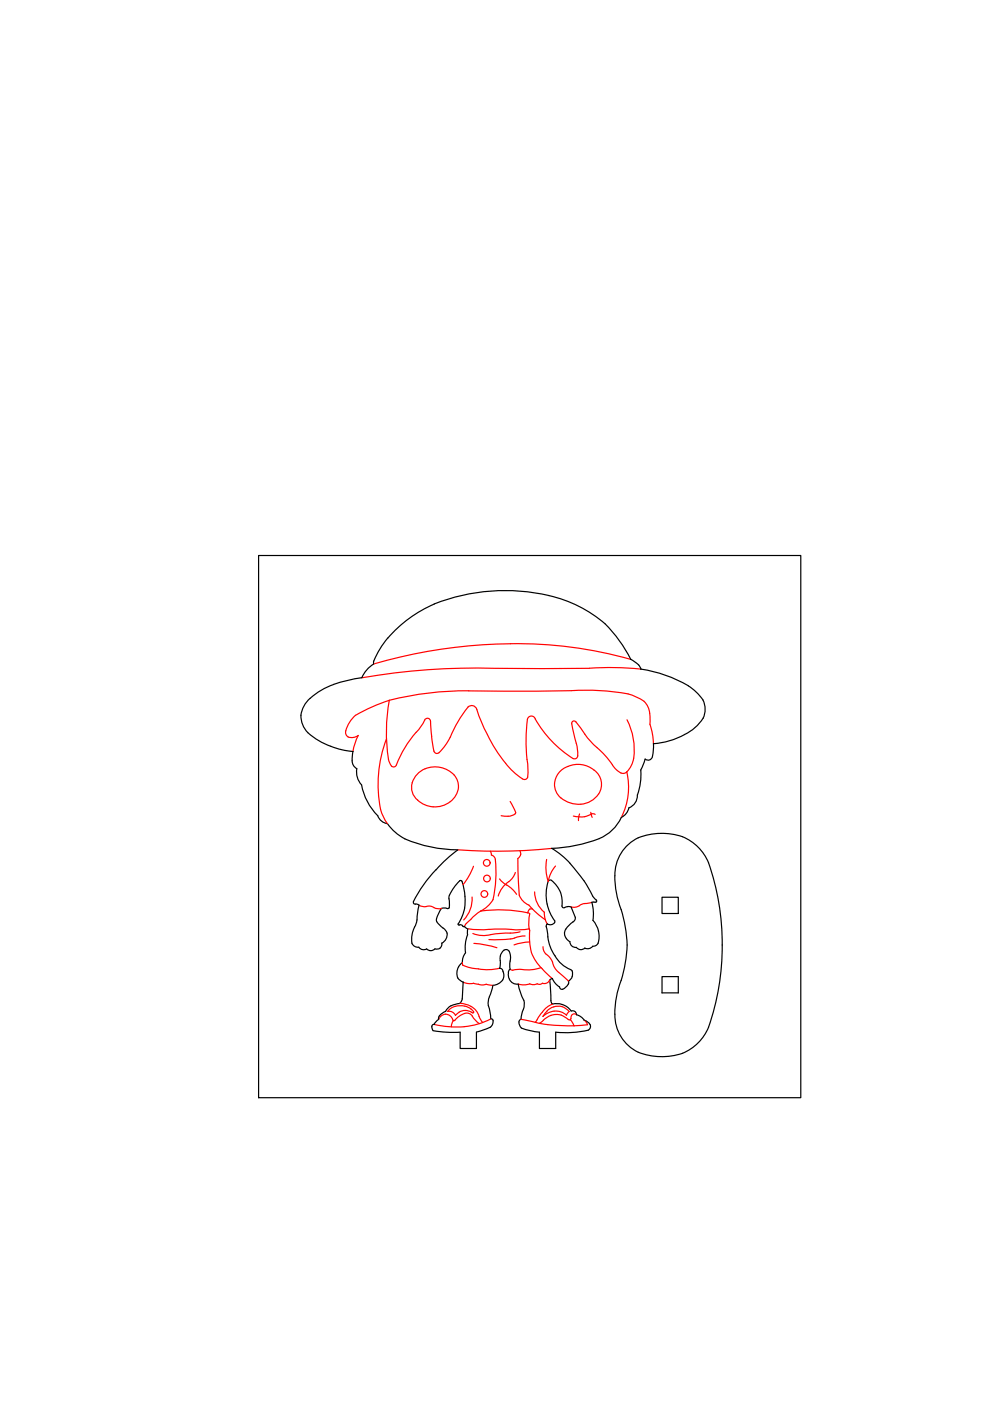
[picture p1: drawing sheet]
<svg xmlns="http://www.w3.org/2000/svg" width="210mm" height="297mm" viewBox="0 0 210 297" stroke-linecap="round" stroke-linejoin="round" font-family="sans-serif">
<!-- layer: 0 -->
<g fill="none" stroke="#f00" stroke-width=".25">
<path d="M133.7 139.8a94.8 94.8 0 0 0-43-1.7l-5.8 1.2-5.6 1.5M81.9 156.7a25.7 25.7 0 0 0-.8 16l1 2M82.5 148.5a29.4 29.4 0 0 0-7.5 3.5 5.1 5.1 0 0 0-1.7 3.7 1.7 1.7 0 0 0 2.7 .2l-.7 1.7-.5 1.7M82.5 148.5a33.9 33.9 0 0 0 .1 13.2 .83 .83 0 0 0 1.2 .8l.2-.1a23.6 23.6 0 0 1 4.2-7.1M88.2 155.3l1.1-1.3 .8-1.3a.64 .64 0 0 1 .7-.4 .64 .64 0 0 1 .5 .6l.2 3.2M91.5 156.1l.3 2.1a1.47 1.47 0 0 0 .7 1.5l.6-.1M93.1 159.6a15.4 15.4 0 0 0 3.4-5.5l1.7-2.8a3 3 0 0 1 1.5-1.7l.9 .1a1.69 1.69 0 0 1 .7 1.4 33.5 33.5 0 0 0 7.8 12.8l1.1 .8a1.31 1.31 0 0 0 1.2 .5l.5-.4M121.1 146.4l-21.7 .1a65.2 65.2 0 0 0-16.9 2M121.2 146.4a50 50 0 0 1 12 .7M132.9 152.6a12.3 12.3 0 0 1 .9 9.7l-.9 1.4M133.2 147.1a7.3 7.3 0 0 1 4 2.3 7.1 7.1 0 0 1 .6 4.2l.6 2.3 .1 1.8M135.9 141.9l-6.5-.4-4.4 .2h-20.2a140.2 140.2 0 0 0-28.1 2"/>
<path d="M88.6 169.6a5.4 5.4 0 0 0 6.9 .4M88.6 169.6a3.8 3.8 0 0 1 .5-6 5.3 5.3 0 0 1 7.9 2 3.9 3.9 0 0 1-1.5 4.4M108.2 169.9l1.1 2.3a1.62 1.62 0 0 1-1.9 .9l-1.1-.2M117 179.9l-5.7 .4-5.7 .2-8.5-.3M122.9 172.6l-.2 1.4M125.3 172.2l.3 1.1M126.2 172.7a1.16 1.16 0 0 0-1.5 .2l-1.2 .3-1.9-.2M126.9 168.3a5.4 5.4 0 0 1-9-.5 4.1 4.1 0 0 1 3.2-5.5 5.2 5.2 0 0 1 6.4 3.3 3.7 3.7 0 0 1-.6 2.7M129.8 162.2l1 1.1a1.39 1.39 0 0 0 2.1 .4 14 14 0 0 1-1.2 9.6M129.9 162.2a27.7 27.7 0 0 0-4.7-5l-3.1-4.1a.49 .49 0 0 0-.6-.2 .49 .49 0 0 0-.3 .6l.5 2.3a11.7 11.7 0 0 1 .8 4.7l-.3 .3-.5 .1a24 24 0 0 1-8.6-8.9 .86 .86 0 0 0-1.3 .5 39 39 0 0 0 .1 10.4v1.9M88.8 191.9l1.1 .3 1.5-.1 .6 .3M92 192.4l.8 .3 .8-.1"/>
<path d="M99.2 196.9l1.9 .2 2.6-.1M100.1 190.2a6.4 6.4 0 0 1-1.8 4.8M100.4 183.7l-1.1 2.3-1.1 1.6M101.9 193.2a29.1 29.1 0 0 1 10 .3M104 180.5l.2 .8M104.2 181.3a1.2 1.2 0 0 1 .8 .9M105 182.2a27.1 27.1 0 0 1-.5 8.5 9.1 9.1 0 0 1-3.5 3.1l-2.1 2-.4 .6M105.9 186.4l.9 .8a7.2 7.2 0 0 1 2.7 2.4M107.9 186.9l-1.4 1.3-.9 1.8M109.3 185l-.4 .9-1 1M109.8 182l.3 7.8M110.1 189.8l.5 .9 .7 .7a5.8 5.8 0 0 1 2.2 1.9l2.1 1.7"/>
<path d="M110.2 180.4l.2 .7-.2 .5-.4 .4M110.3 197.6l-1.3 .2-3.2 .1a11.6 11.6 0 0 1-4.9 .2l-.6-.2M111.3 198.4l-1.3 .2a15.1 15.1 0 0 1-6.3 .6M111.9 193.5l.4 .3M112.2 196.9l.1 .2a10.3 10.3 0 0 0 1.8 7.4l3 3M112.2 196.9a29.9 29.9 0 0 1-6.5 .1l-2 .1M112.3 199.7l-1.7 .2-1.6 .4M112.3 193.8l-.2 1.5 .1 1.6M112.9 192.7h-.2a.71 .71 0 0 0-.8 .8M113.4 189.1a5.6 5.6 0 0 0 2 4.3l.2 1.6M115.6 195l.4 .9M115.9 182.2l-.1 2.7 .4 2 .6-1.8 1-1.5"/>
<path d="M125.5 191.3l-.4 .1a5.1 5.1 0 0 0-2.9 .9h-1.1M94.4 215l-1 .5-.4 .6M96.1 216.4l-.3 .6-.1 .7M97.5 212.7l1.5 .3 .9 .4M98 204.1l.1 .5 .6 .3 1.6 .4 1.1 .1M98.2 208.2l.9 .3h1.3l1 .2M98.6 214.9l-1 .4-1.3 1.1-.3-.2a1.64 1.64 0 0 0-1.6-1.2M98.6 214.8a1.46 1.46 0 0 1 1.8 1l1.2 1.2M98.6 213.3a3.6 3.6 0 0 0-3.7 1.1 1.47 1.47 0 0 1 1.7 .9 2.59 2.59 0 0 1 3.6-.6M98.6 213.3l1.3 .7M99.9 213.4a4.4 4.4 0 0 1 2 2.8l.4 .6M99.9 214l.5 .5v.2h-.2"/>
<path d="M100.5 200l2.1 .3 2.8 .6M101.4 208.7a2.26 2.26 0 0 0 1.7 0l1.4 .2M104 216a17.3 17.3 0 0 1-12 1.2M105.9 205.3l-1.9 .3-2.6-.2M108.2 205.5l.5 .2 2-.2M110.5 216.1l5.7 1.1M113.9 216.2l-.4 .6M114.7 205.2l-1.7 .4h-2.3M115.1 200.7l.1 .4a2.41 2.41 0 0 0 1.2 1.7l.5 .7 .8 1.9 .8 .8M116.6 207.8l-.1 .1a1.2 1.2 0 0 1-1.5 .6 .92 .92 0 0 1-1.1 .1 1.72 1.72 0 0 1-1.6 0l-1.4 .2-1-.2M117.1 212.9a8 8 0 0 0-3.2 3.3M118.5 206.2l2 1.8"/>
<path d="M119.2 213.4a3.5 3.5 0 0 0-4.1 2.1l.9-.6 1.5-.5M119.2 213.4l.9 .6 .6 .5-.6 .7-1.2-.7-1.4-.1M120.9 216.2l.5 .6 .3 .7M122.2 215.1a.75 .75 0 0 0-.9 0 .75 .75 0 0 0-.3 .9 .31 .31 0 0 1-.2 .2 .31 .31 0 0 1-.3-.1 3.8 3.8 0 0 0-5.7 .6l-.4 .3M123.9 216.3l.7 1-3.5 .2-4.9-.2"/>
<circle cx="102.7" cy="189.5" r=".71"/>
<circle cx="103.2" cy="182.9" r=".71"/>
<circle cx="103.2" cy="186.3" r=".71"/>
</g>
<g fill="none" stroke="#000" stroke-width=".25">
<path d="M54.8 117.8h115v114.9h-115zM133.7 139.8l1.7 1.2M133.7 139.8a24.2 24.2 0 0 0-17.3-13.5 40 40 0 0 0-26.3 2.7 23.5 23.5 0 0 0-10.9 11.1v.7M65.3 155.4a16.9 16.9 0 0 0 9.5 3.9 4.6 4.6 0 0 0 .2 3.1l.7 .6a4.1 4.1 0 0 0 1 3.4 12.4 12.4 0 0 0 3.4 6.6 2.56 2.56 0 0 0 2.1 1.6 10.8 10.8 0 0 0 6.6 4.3 28.9 28.9 0 0 0 8.3 1.3 31.2 31.2 0 0 0-9.5 11.2l.5 .3M70.7 145.1a11.8 11.8 0 0 0-6.4 4.9 4.6 4.6 0 0 0 1 5.3M79.3 140.8l-1.3 1-1.3 1.9-3 .5-3 .9M135.4 141l.5 .9M135.9 141.9a28.3 28.3 0 0 1 10.1 3.5M145.2 155.7a16.4 16.4 0 0 1-6.6 2l-.2 2.2a1.04 1.04 0 0 1-.4 1.1 1.04 1.04 0 0 1-1.2-.1M145.9 145.4a9.1 9.1 0 0 1 3.4 3.5l.2 1.7-.4 1.7M149.1 152.3l-1.5 1.7-1.1 1-1.4 .7M127.1 177.8a32.1 32.1 0 0 1-10.1 2.1 25.3 25.3 0 0 1 7.8 8.4l.9 1.7 .7 .8"/>
<path d="M133.3 171.3a2.93 2.93 0 0 1-1.6 2 8.9 8.9 0 0 1-4.7 4.5M135.1 168.6a2.76 2.76 0 0 1-1.8 2.7M136.8 160.9l-.9 2.4-.2 3-.6 2.3M88.1 191.7l.7 .2-.3 1.6a6.4 6.4 0 0 1-.8 3.6l-.3 1.1a2.69 2.69 0 0 0 .4 2.4l1 .2a1.24 1.24 0 0 0 1.7 .4 1.23 1.23 0 0 0 1.7 0h.6l.5-.1M92.6 195.4l1.4 1.4M93.7 200a1.09 1.09 0 0 1-.4 1M93.9 196.8a1.76 1.76 0 0 1 .9 1.7 1.76 1.76 0 0 1-1.1 1.5M94.7 192.6l-.2-.1a1.11 1.11 0 0 0-1.4 1l-.6 1.4 .1 .5M97.5 186.8l.4-.1a11.8 11.8 0 0 1 .6 5.8M97.5 186.8a8.3 8.3 0 0 0-2.3 3.5l.1 1.4a.68 .68 0 0 1-.3 .9h-.2M98.5 192.5l-.5 1.8-.9 1.6 .2 .2a.77 .77 0 0 1 1 .4l.2-.1 .7 .5-.1 1.3-.4 1.9v1.9l-.6 1.2-.1 .9M116 191.7a8.3 8.3 0 0 1 .4-5l.1-.1a3.6 3.6 0 0 1 2.1 2.1 7.2 7.2 0 0 1 .6 3.6 1 1 0 0 0 1.1-.1"/>
<path d="M116 191.7l.6 1.8 1 1.7M117.6 195.2a.91 .91 0 0 1-.6 .9 .91 .91 0 0 1-1-.2l-.2 .5 .2 .9a9.4 9.4 0 0 0 4.4 8 1.37 1.37 0 0 1 1.1 1.1 1.37 1.37 0 0 1-.7 1.4l-.3 .2M120 197a1.6 1.6 0 0 0 .1 2M120.1 199l.7 .6M120.3 192.2l.8 .1M120.8 199.6a1.24 1.24 0 0 0 1.4 1.3M121.1 192.3l.9 2.2a1.19 1.19 0 0 1-.9 1.2l-1.1 1.3M125.7 195.1a4.9 4.9 0 0 1 .9 5.2l-.9 .3a1.34 1.34 0 0 1-1.7 .4 1.2 1.2 0 0 1-1.8-.1M126.4 190.8l.1 .3-.2 .2h-.8l.3 1.9-.1 1.9M130.4 185.7a22.1 22.1 0 0 0 1.5 8 22.5 22.5 0 0 1-.2 14.2M130.4 185.7a8.8 8.8 0 0 1 8.7-9 10.3 10.3 0 0 1 11.1 6.2 53.2 53.2 0 0 1-.4 35.7 10.3 10.3 0 0 1-10.7 5.4 8.8 8.8 0 0 1-8.7-8.9M140.4 190.2h3.4v3.5h-3.4z"/>
<path d="M91.8 218.5a25.7 25.7 0 0 0 5.8 .4v3.4h3.4v-3.5M93 216.1l-1.4 1.4v.5l.2 .5M97.2 205a2.12 2.12 0 0 0 1 3.2l-.3 3.9a1.11 1.11 0 0 1-1.2 .8l-1.1 .4-.6 .4a1.81 1.81 0 0 1-1.2 1.1l-.3 .3a.97 .97 0 0 0-.5 1M98 204.1l-.8 .9M103.8 211.3a4 4 0 0 0 .1 3.3l.1 1.4a.37 .37 0 0 1 .5 .4 1.66 1.66 0 0 1-1.5 1.8l-2 .6M104.5 208.9l-.7 2.4M108.2 203.8a2.02 2.02 0 0 0-.7-2.5 1.8 1.8 0 0 0-1.4 2.4l-.2 1.6h.2a2 2 0 0 1 .6 2.1 2 2 0 0 1-1.7 1.4l-.5 .1M108.2 205.5a1.98 1.98 0 0 0-.2 2.1 1.98 1.98 0 0 0 1.9 1l.9 2.9a2.72 2.72 0 0 1 .2 2.5M108.2 203.8l-.1 .8 .1 .9M111 214l-.3 .8-.2 1.3M117.1 207.5l.5 .8 1.4 1.4a1.76 1.76 0 0 0 1.5-1M117.1 212.9a3.8 3.8 0 0 1 4 1.5 .83 .83 0 0 1 1.1 .7l1.1 .6a1.93 1.93 0 0 0 1.3 .9 .99 .99 0 0 1 .6 .9 .99 .99 0 0 1-.5 .9 21.3 21.3 0 0 1-6.9 .4v3.5h-3.4v-3.5l-3.2-.6a1.32 1.32 0 0 1-1-2l.3-.1"/>
<path d="M117.1 207.5l-.5 .3 .2 3.7a1.76 1.76 0 0 0 .3 1.4M120.5 208v.7M131.7 207.9a19.9 19.9 0 0 0-1.3 7.1M140.4 207.1h3.4v3.4h-3.4z"/>
</g>
</svg>
